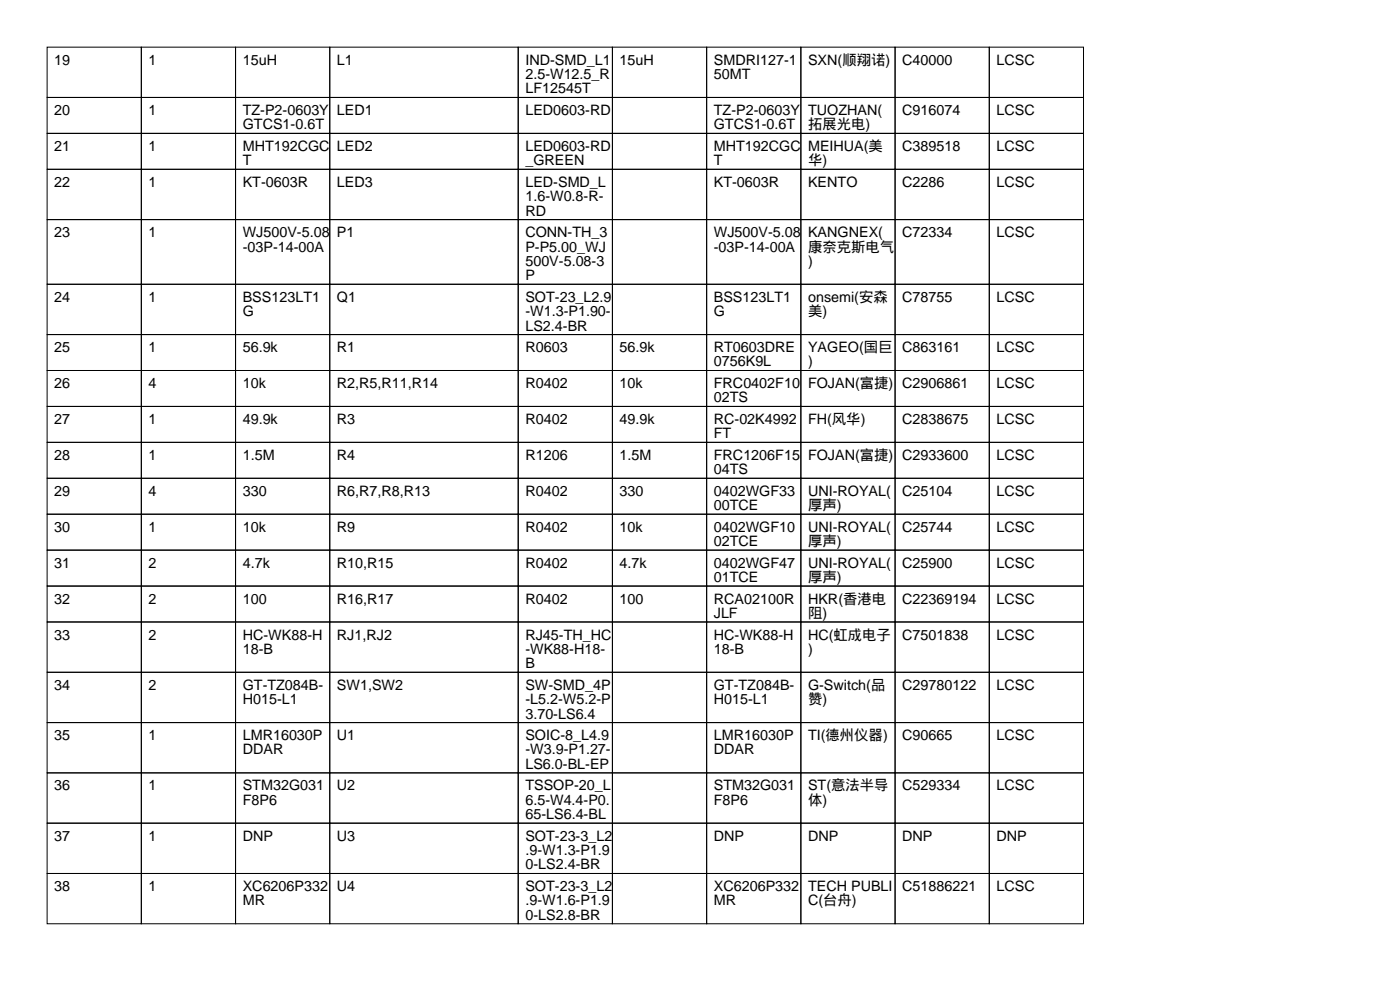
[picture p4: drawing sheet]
<svg xmlns="http://www.w3.org/2000/svg" width="297mm" height="210mm" viewBox="0 0 297 210" stroke-linecap="round" stroke-linejoin="round" font-family="sans-serif">
<defs><g id="words">
<g font-size="3">
<text x="11.5" y="13.7">19</text>
<text x="31.5" y="13.7">1</text>
<text x="51.5" y="13.7">15uH</text>
<text x="71.5" y="13.7">L1</text>
<text x="111.5" y="13.7">IND-SMD_L1</text>
<text x="111.5" y="16.8">2.5-W12.5_R</text>
<text x="131.5" y="13.7">15uH</text>
<text x="151.5" y="13.7">SMDRI127-1</text>
<text x="151.5" y="16.8">50MT</text>
<text x="171.5" y="13.7">SXN(顺翔诺)</text>
<text x="191.5" y="13.7">C40000</text>
<text x="211.5" y="13.7">LCSC</text>
<text x="111.5" y="19.8">LF12545T</text>
<text x="11.5" y="24.4">20</text>
<text x="31.5" y="24.4">1</text>
<text x="51.5" y="24.4">TZ-P2-0603Y</text>
<text x="51.5" y="27.4">GTCS1-0.6T</text>
<text x="71.5" y="24.4">LED1</text>
<text x="111.5" y="24.4">LED0603-RD</text>
<text x="151.5" y="24.4">TZ-P2-0603Y</text>
<text x="151.5" y="27.4">GTCS1-0.6T</text>
<text x="171.5" y="24.4">TUOZHAN(</text>
<text x="171.5" y="27.4">拓展光电)</text>
<text x="191.5" y="24.4">C916074</text>
<text x="211.5" y="24.4">LCSC</text>
<text x="11.5" y="32">21</text>
<text x="31.5" y="32">1</text>
<text x="51.5" y="32">MHT192CGC</text>
<text x="51.5" y="35.1">T</text>
<text x="71.5" y="32">LED2</text>
<text x="111.5" y="32">LED0603-RD</text>
<text x="111.5" y="35.1">_GREEN</text>
<text x="151.5" y="32">MHT192CGC</text>
<text x="151.5" y="35.1">T</text>
<text x="171.5" y="32">MEIHUA(美</text>
<text x="171.5" y="35.1">华)</text>
<text x="191.5" y="32">C389518</text>
<text x="211.5" y="32">LCSC</text>
<text x="11.5" y="39.6">22</text>
<text x="31.5" y="39.6">1</text>
<text x="51.5" y="39.6">KT-0603R</text>
<text x="71.5" y="39.6">LED3</text>
<text x="111.5" y="39.6">LED-SMD_L</text>
<text x="151.5" y="39.6">KT-0603R</text>
<text x="171.5" y="39.6">KENTO</text>
<text x="191.5" y="39.6">C2286</text>
<text x="211.5" y="39.6">LCSC</text>
<text x="111.5" y="42.7">1.6-W0.8-R-</text>
<text x="111.5" y="45.7">RD</text>
<text x="11.5" y="50.3">23</text>
<text x="31.5" y="50.3">1</text>
<text x="51.5" y="50.3">WJ500V-5.08</text>
<text x="51.5" y="53.3">-03P-14-00A</text>
<text x="71.5" y="50.3">P1</text>
<text x="111.5" y="50.3">CONN-TH_3</text>
<text x="111.5" y="53.3">P-P5.00_WJ</text>
<text x="151.5" y="50.3">WJ500V-5.08</text>
<text x="151.5" y="53.3">-03P-14-00A</text>
<text x="171.5" y="50.3">KANGNEX(</text>
<text x="171.5" y="53.3">康奈克斯电气</text>
<text x="191.5" y="50.3">C72334</text>
<text x="211.5" y="50.3">LCSC</text>
<text x="111.5" y="56.4">500V-5.08-3</text>
<text x="111.5" y="59.4">P</text>
<text x="171.5" y="56.4">)</text>
<text x="11.5" y="64">24</text>
<text x="31.5" y="64">1</text>
<text x="51.5" y="64">BSS123LT1</text>
<text x="71.5" y="64">Q1</text>
<text x="111.5" y="64">SOT-23_L2.9</text>
<text x="151.5" y="64">BSS123LT1</text>
<text x="171.5" y="64">onsemi(安森</text>
<text x="191.5" y="64">C78755</text>
<text x="211.5" y="64">LCSC</text>
<text x="51.5" y="67.1">G</text>
<text x="111.5" y="67.1">-W1.3-P1.90-</text>
<text x="111.5" y="70.1">LS2.4-BR</text>
<text x="151.5" y="67.1">G</text>
<text x="171.5" y="67.1">美)</text>
<text x="11.5" y="74.7">25</text>
<text x="31.5" y="74.7">1</text>
<text x="51.5" y="74.7">56.9k</text>
<text x="71.5" y="74.7">R1</text>
<text x="111.5" y="74.7">R0603</text>
<text x="131.5" y="74.7">56.9k</text>
<text x="151.5" y="74.7">RT0603DRE</text>
<text x="151.5" y="77.7">0756K9L</text>
<text x="171.5" y="74.7">YAGEO(国巨</text>
<text x="171.5" y="77.7">)</text>
<text x="191.5" y="74.7">C863161</text>
<text x="211.5" y="74.7">LCSC</text>
<text x="11.5" y="82.3">26</text>
<text x="31.5" y="82.3">4</text>
<text x="51.5" y="82.3">10k</text>
<text x="71.5" y="82.3">R2,R5,R11,R14</text>
<text x="111.5" y="82.3">R0402</text>
<text x="131.5" y="82.3">10k</text>
<text x="151.5" y="82.3">FRC0402F10</text>
<text x="171.5" y="82.3">FOJAN(富捷)</text>
<text x="191.5" y="82.3">C2906861</text>
<text x="211.5" y="82.3">LCSC</text>
<text x="11.5" y="89.9">27</text>
<text x="31.5" y="89.9">1</text>
<text x="51.5" y="89.9">49.9k</text>
<text x="71.5" y="89.9">R3</text>
<text x="111.5" y="89.9">R0402</text>
<text x="131.5" y="89.9">49.9k</text>
<text x="151.5" y="85.3">02TS</text>
<text x="151.5" y="89.9">RC-02K4992</text>
<text x="171.5" y="89.9">FH(风华)</text>
<text x="191.5" y="89.9">C2838675</text>
<text x="211.5" y="89.9">LCSC</text>
<text x="151.5" y="93">FT</text>
<text x="11.5" y="97.5">28</text>
<text x="31.5" y="97.5">1</text>
<text x="51.5" y="97.5">1.5M</text>
<text x="71.5" y="97.5">R4</text>
<text x="111.5" y="97.5">R1206</text>
<text x="131.5" y="97.5">1.5M</text>
<text x="151.5" y="97.5">FRC1206F15</text>
<text x="151.5" y="100.6">04TS</text>
<text x="171.5" y="97.5">FOJAN(富捷)</text>
<text x="191.5" y="97.5">C2933600</text>
<text x="211.5" y="97.5">LCSC</text>
<text x="11.5" y="105.2">29</text>
<text x="31.5" y="105.2">4</text>
<text x="51.5" y="105.2">330</text>
<text x="71.5" y="105.2">R6,R7,R8,R13</text>
<text x="111.5" y="105.2">R0402</text>
<text x="131.5" y="105.2">330</text>
<text x="151.5" y="105.2">0402WGF33</text>
<text x="171.5" y="105.2">UNI-ROYAL(</text>
<text x="191.5" y="105.2">C25104</text>
<text x="211.5" y="105.2">LCSC</text>
<text x="11.5" y="112.8">30</text>
<text x="31.5" y="112.8">1</text>
<text x="51.5" y="112.8">10k</text>
<text x="71.5" y="112.8">R9</text>
<text x="111.5" y="112.8">R0402</text>
<text x="131.5" y="112.8">10k</text>
<text x="151.5" y="108.2">00TCE</text>
<text x="151.5" y="112.8">0402WGF10</text>
<text x="171.5" y="108.2">厚声)</text>
<text x="171.5" y="112.8">UNI-ROYAL(</text>
<text x="191.5" y="112.8">C25744</text>
<text x="211.5" y="112.8">LCSC</text>
<text x="151.5" y="115.8">02TCE</text>
<text x="171.5" y="115.8">厚声)</text>
<text x="11.5" y="120.4">31</text>
<text x="31.5" y="120.4">2</text>
<text x="51.5" y="120.4">4.7k</text>
<text x="71.5" y="120.4">R10,R15</text>
<text x="111.5" y="120.4">R0402</text>
<text x="131.5" y="120.4">4.7k</text>
<text x="151.5" y="120.4">0402WGF47</text>
<text x="151.5" y="123.4">01TCE</text>
<text x="171.5" y="120.4">UNI-ROYAL(</text>
<text x="171.5" y="123.4">厚声)</text>
<text x="191.5" y="120.4">C25900</text>
<text x="211.5" y="120.4">LCSC</text>
<text x="11.5" y="128">32</text>
<text x="31.5" y="128">2</text>
<text x="51.5" y="128">100</text>
<text x="71.5" y="128">R16,R17</text>
<text x="111.5" y="128">R0402</text>
<text x="131.5" y="128">100</text>
<text x="151.5" y="128">RCA02100R</text>
<text x="151.5" y="131.1">JLF</text>
<text x="171.5" y="128">HKR(香港电</text>
<text x="171.5" y="131.1">阻)</text>
<text x="191.5" y="128">C22369194</text>
<text x="211.5" y="128">LCSC</text>
<text x="11.5" y="135.6">33</text>
<text x="31.5" y="135.6">2</text>
<text x="51.5" y="135.6">HC-WK88-H</text>
<text x="71.5" y="135.6">RJ1,RJ2</text>
<text x="111.5" y="135.6">RJ45-TH_HC</text>
<text x="151.5" y="135.6">HC-WK88-H</text>
<text x="171.5" y="135.6">HC(虹成电子</text>
<text x="191.5" y="135.6">C7501838</text>
<text x="211.5" y="135.6">LCSC</text>
<text x="51.5" y="138.7">18-B</text>
<text x="111.5" y="138.7">-WK88-H18-</text>
<text x="111.5" y="141.7">B</text>
<text x="151.5" y="138.7">18-B</text>
<text x="171.5" y="138.7">)</text>
<text x="11.5" y="146.3">34</text>
<text x="31.5" y="146.3">2</text>
<text x="51.5" y="146.3">GT-TZ084B-</text>
<text x="51.5" y="149.4">H015-L1</text>
<text x="71.5" y="146.3">SW1,SW2</text>
<text x="111.5" y="146.3">SW-SMD_4P</text>
<text x="111.5" y="149.4">-L5.2-W5.2-P</text>
<text x="151.5" y="146.3">GT-TZ084B-</text>
<text x="151.5" y="149.4">H015-L1</text>
<text x="171.5" y="146.3">G-Switch(品</text>
<text x="171.5" y="149.4">赞)</text>
<text x="191.5" y="146.3">C29780122</text>
<text x="211.5" y="146.3">LCSC</text>
<text x="111.5" y="152.4">3.70-LS6.4</text>
<text x="11.5" y="157">35</text>
<text x="31.5" y="157">1</text>
<text x="51.5" y="157">LMR16030P</text>
<text x="51.5" y="160">DDAR</text>
<text x="71.5" y="157">U1</text>
<text x="111.5" y="157">SOIC-8_L4.9</text>
<text x="111.5" y="160">-W3.9-P1.27-</text>
<text x="151.5" y="157">LMR16030P</text>
<text x="151.5" y="160">DDAR</text>
<text x="171.5" y="157">TI(德州仪器)</text>
<text x="191.5" y="157">C90665</text>
<text x="211.5" y="157">LCSC</text>
<text x="11.5" y="167.6">36</text>
<text x="31.5" y="167.6">1</text>
<text x="51.5" y="167.6">STM32G031</text>
<text x="71.5" y="167.6">U2</text>
<text x="111.5" y="163.1">LS6.0-BL-EP</text>
<text x="111.5" y="167.6">TSSOP-20_L</text>
<text x="151.5" y="167.6">STM32G031</text>
<text x="171.5" y="167.6">ST(意法半导</text>
<text x="191.5" y="167.6">C529334</text>
<text x="211.5" y="167.6">LCSC</text>
<text x="51.5" y="170.7">F8P6</text>
<text x="111.5" y="170.7">6.5-W4.4-P0.</text>
<text x="111.5" y="173.7">65-LS6.4-BL</text>
<text x="151.5" y="170.7">F8P6</text>
<text x="171.5" y="170.7">体)</text>
<text x="11.5" y="178.3">37</text>
<text x="31.5" y="178.3">1</text>
<text x="51.5" y="178.3">DNP</text>
<text x="71.5" y="178.3">U3</text>
<text x="111.5" y="178.3">SOT-23-3_L2</text>
<text x="151.5" y="178.3">DNP</text>
<text x="171.5" y="178.3">DNP</text>
<text x="191.5" y="178.3">DNP</text>
<text x="211.5" y="178.3">DNP</text>
<text x="111.5" y="181.4">.9-W1.3-P1.9</text>
<text x="111.5" y="184.4">0-LS2.4-BR</text>
<text x="11.5" y="189">38</text>
<text x="31.5" y="189">1</text>
<text x="51.5" y="189">XC6206P332</text>
<text x="71.5" y="189">U4</text>
<text x="111.5" y="189">SOT-23-3_L2</text>
<text x="151.5" y="189">XC6206P332</text>
<text x="171.5" y="189">TECH PUBLI</text>
<text x="191.5" y="189">C51886221</text>
<text x="211.5" y="189">LCSC</text>
<text x="51.5" y="192">MR</text>
<text x="111.5" y="192">.9-W1.6-P1.9</text>
<text x="111.5" y="195.1">0-LS2.8-BR</text>
<text x="151.5" y="192">MR</text>
<text x="171.5" y="192">C(台舟)</text>
</g>
</g></defs>
<g fill="none" stroke="#000" stroke-width=".21">
<path d="M10 10h20v10.7h-20zM30 10h20v10.7h-20zM50 10h20v10.7h-20zM70 10h40v10.7h-40zM110 10h20v10.7h-20zM130 10h20v10.7h-20zM150 10h20v10.7h-20zM170 10h20v10.7h-20zM190 10h20v10.7h-20zM210 10h20v10.7h-20zM10 20.7h20v7.6h-20zM10 28.3h20v7.6h-20z"/>
<path d="M10 35.9h20v10.7h-20zM30 20.7h20v7.6h-20zM30 28.3h20v7.6h-20zM30 35.9h20v10.7h-20zM50 20.7h20v7.6h-20zM50 28.3h20v7.6h-20zM50 35.9h20v10.7h-20zM70 20.7h40v7.6h-40zM70 28.3h40v7.6h-40zM70 35.9h40v10.7h-40zM110 20.7h20v7.6h-20zM110 28.3h20v7.6h-20z"/>
<path d="M110 35.9h20v10.7h-20zM130 20.7h20v7.6h-20zM130 28.3h20v7.6h-20zM130 35.9h20v10.7h-20zM150 20.7h20v7.6h-20zM150 28.3h20v7.6h-20zM150 35.9h20v10.7h-20zM170 20.7h20v7.6h-20zM170 28.3h20v7.6h-20zM170 35.9h20v10.7h-20zM190 20.7h20v7.6h-20zM190 28.3h20v7.6h-20z"/>
<path d="M190 35.9h20v10.7h-20zM210 20.7h20v7.6h-20zM210 28.3h20v7.6h-20zM210 35.9h20v10.7h-20zM10 46.6h20v13.7h-20zM30 46.6h20v13.7h-20zM50 46.6h20v13.7h-20zM70 46.6h40v13.7h-40zM110 46.6h20v13.7h-20zM130 46.6h20v13.7h-20zM150 46.6h20v13.7h-20zM170 46.6h20v13.7h-20z"/>
<path d="M190 46.6h20v13.7h-20zM210 46.6h20v13.7h-20zM10 60.3h20v10.7h-20zM10 71h20v7.6h-20zM10 78.6h20v7.6h-20zM30 60.3h20v10.7h-20zM30 71h20v7.6h-20zM30 78.6h20v7.6h-20zM50 60.3h20v10.7h-20zM50 71h20v7.6h-20zM50 78.6h20v7.6h-20zM70 60.3h40v10.7h-40z"/>
<path d="M70 71h40v7.6h-40zM70 78.6h40v7.6h-40zM110 60.3h20v10.7h-20zM110 71h20v7.6h-20zM110 78.6h20v7.6h-20zM130 60.3h20v10.7h-20zM130 71h20v7.6h-20zM130 78.6h20v7.6h-20zM150 60.3h20v10.7h-20zM150 71h20v7.6h-20zM150 78.6h20v7.6h-20zM170 60.3h20v10.7h-20z"/>
<path d="M170 71h20v7.6h-20zM170 78.6h20v7.6h-20zM190 60.3h20v10.7h-20zM190 71h20v7.6h-20zM190 78.6h20v7.6h-20zM210 60.3h20v10.7h-20zM210 71h20v7.6h-20zM210 78.6h20v7.6h-20zM10 86.2h20v7.6h-20zM10 93.8h20v7.6h-20zM30 86.2h20v7.6h-20zM30 93.8h20v7.6h-20z"/>
<path d="M50 86.2h20v7.6h-20zM50 93.8h20v7.6h-20zM70 86.2h40v7.6h-40zM70 93.8h40v7.6h-40zM110 86.2h20v7.6h-20zM110 93.8h20v7.6h-20zM130 86.2h20v7.6h-20zM130 93.8h20v7.6h-20zM150 86.2h20v7.6h-20zM150 93.8h20v7.6h-20zM170 86.2h20v7.6h-20zM170 93.8h20v7.6h-20z"/>
<path d="M190 86.2h20v7.6h-20zM190 93.8h20v7.6h-20zM210 86.2h20v7.6h-20zM210 93.8h20v7.6h-20zM10 101.4h20v7.7h-20zM10 109.1h20v7.6h-20zM10 116.7h20v7.6h-20zM30 101.4h20v7.7h-20zM30 109.1h20v7.6h-20zM30 116.7h20v7.6h-20zM50 101.4h20v7.7h-20zM50 109.1h20v7.6h-20z"/>
<path d="M50 116.7h20v7.6h-20zM70 101.4h40v7.7h-40zM70 109.1h40v7.6h-40zM70 116.7h40v7.6h-40zM110 101.4h20v7.7h-20zM110 109.1h20v7.6h-20zM110 116.7h20v7.6h-20zM130 101.4h20v7.7h-20zM130 109.1h20v7.6h-20zM130 116.7h20v7.6h-20zM150 101.4h20v7.7h-20zM150 109.1h20v7.6h-20z"/>
<path d="M150 116.7h20v7.6h-20zM170 101.4h20v7.7h-20zM170 109.1h20v7.6h-20zM170 116.7h20v7.6h-20zM190 101.4h20v7.7h-20zM190 109.1h20v7.6h-20zM190 116.7h20v7.6h-20zM210 101.4h20v7.7h-20zM210 109.1h20v7.6h-20zM210 116.7h20v7.6h-20zM10 124.3h20v7.6h-20zM10 131.9h20v10.7h-20z"/>
<path d="M30 124.3h20v7.6h-20zM30 131.9h20v10.7h-20zM50 124.3h20v7.6h-20zM50 131.9h20v10.7h-20zM70 124.3h40v7.6h-40zM70 131.9h40v10.7h-40zM110 124.3h20v7.6h-20zM110 131.9h20v10.7h-20zM130 124.3h20v7.6h-20zM130 131.9h20v10.7h-20zM150 124.3h20v7.6h-20zM150 131.9h20v10.7h-20z"/>
<path d="M170 124.3h20v7.6h-20zM170 131.9h20v10.7h-20zM190 124.3h20v7.6h-20zM190 131.9h20v10.7h-20zM210 124.3h20v7.6h-20zM210 131.9h20v10.7h-20zM10 142.6h20v10.7h-20zM10 153.3h20v10.6h-20zM30 142.6h20v10.7h-20zM30 153.3h20v10.6h-20zM50 142.6h20v10.7h-20zM50 153.3h20v10.6h-20z"/>
<path d="M70 142.6h40v10.7h-40zM70 153.3h40v10.6h-40zM110 142.6h20v10.7h-20zM110 153.3h20v10.6h-20zM130 142.6h20v10.7h-20zM130 153.3h20v10.6h-20zM150 142.6h20v10.7h-20zM150 153.3h20v10.6h-20zM170 142.6h20v10.7h-20zM170 153.3h20v10.6h-20zM190 142.6h20v10.7h-20zM190 153.3h20v10.6h-20z"/>
<path d="M210 142.6h20v10.7h-20zM210 153.3h20v10.6h-20zM10 163.9h20v10.7h-20zM10 174.6h20v10.7h-20zM30 163.9h20v10.7h-20zM30 174.6h20v10.7h-20zM50 163.9h20v10.7h-20zM50 174.6h20v10.7h-20zM70 163.9h40v10.7h-40zM70 174.6h40v10.7h-40zM110 163.9h20v10.7h-20zM110 174.6h20v10.7h-20z"/>
<path d="M130 163.9h20v10.7h-20zM130 174.6h20v10.7h-20zM150 163.9h20v10.7h-20zM150 174.6h20v10.7h-20zM170 163.9h20v10.7h-20zM170 174.6h20v10.7h-20zM190 163.9h20v10.7h-20zM190 174.6h20v10.7h-20zM210 163.9h20v10.7h-20zM210 174.6h20v10.7h-20zM10 185.3h20v10.6h-20zM30 185.3h20v10.6h-20z"/>
<path d="M50 185.3h20v10.6h-20zM70 185.3h40v10.6h-40zM110 185.3h20v10.6h-20zM130 185.3h20v10.6h-20zM150 185.3h20v10.6h-20zM170 185.3h20v10.6h-20zM190 185.3h20v10.6h-20zM210 185.3h20v10.6h-20z"/>
</g>
<use href="#words"/>
</svg>
